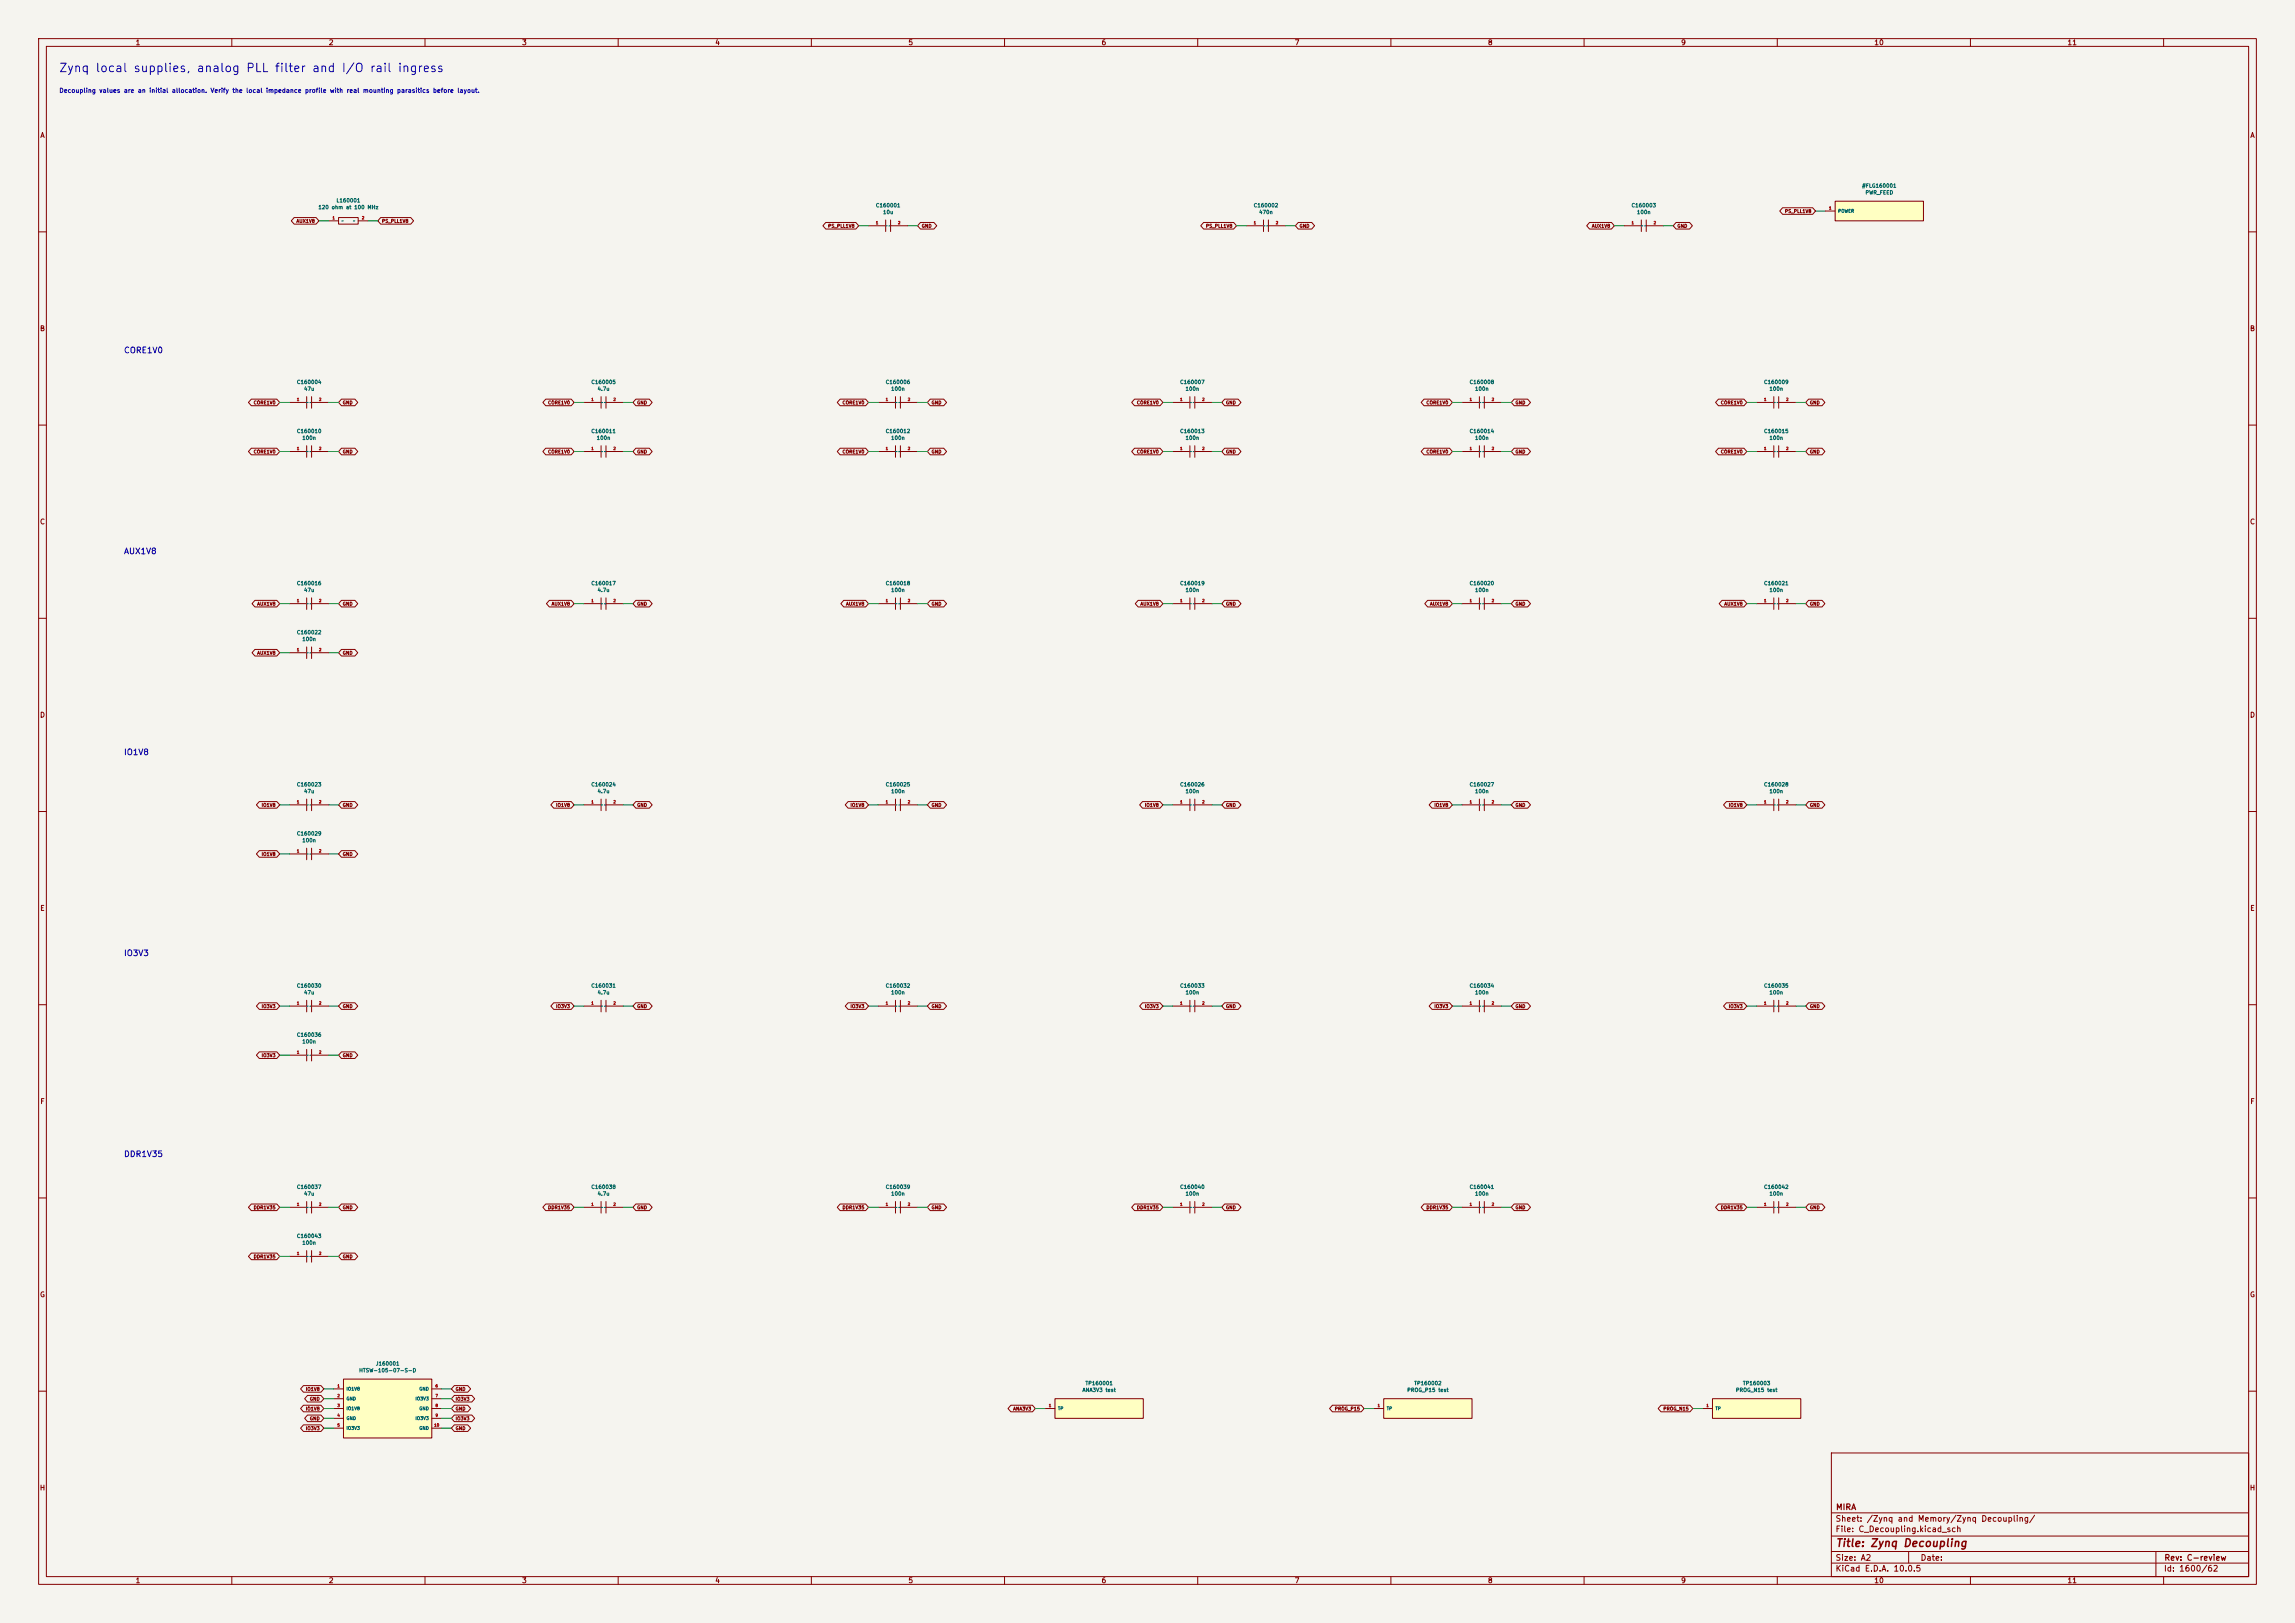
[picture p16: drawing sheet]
<svg xmlns="http://www.w3.org/2000/svg" width="594mm" height="420mm" viewBox="0 0 594 420" stroke-linecap="round" stroke-linejoin="round" font-family="sans-serif">
<defs><g id="words">
<text font-size="2.2" fill="#0000c2" x="15.1" y="19.2">Zynq local supplies, analog PLL filter and I/O rail ingress</text>
<text font-size="2" fill="#840000" x="475" y="400.8">Title: Zynq Decoupling</text>
<g font-size="1.5" fill="#0000c2">
<text x="32" y="91.8">CORE1V0</text>
<text x="32" y="143.8">AUX1V8</text>
<text x="32" y="195.8">IO1V8</text>
<text x="32" y="247.8">IO3V3</text>
<text x="32" y="299.8">DDR1V35</text>
</g>
<g font-size="1.5" fill="#840000">
<text x="475" y="394.1">Sheet: /Zynq and Memory/Zynq Decoupling/</text>
<text x="475.1" y="391.1">MIRA</text>
<text x="475" y="396.8">File: C_Decoupling.kicad_sch</text>
<text x="475" y="407">KiCad E.D.A. 10.0.5</text>
<text x="475" y="404.2">Size: A2</text>
<text x="497" y="404.2">Date:</text>
<text x="560" y="407">Id: 1600/62</text>
<text x="560.1" y="404.2">Rev: C-review</text>
</g>
<g font-size="1.3" fill="#840000">
<text x="35" y="12">1</text>
<text x="85" y="12">2</text>
<text x="135" y="12">3</text>
<text x="185" y="12">4</text>
<text x="235" y="12">5</text>
<text x="285" y="12">6</text>
<text x="335" y="12">7</text>
<text x="385" y="12">8</text>
<text x="435" y="12">9</text>
<text x="485" y="12">10</text>
<text x="535" y="12">11</text>
<text x="10.3" y="36">A</text>
<text x="582.3" y="36">A</text>
<text x="10.2" y="86">B</text>
<text x="582.2" y="86">B</text>
<text x="10.2" y="136">C</text>
<text x="582.2" y="136">C</text>
<text x="10.2" y="186">D</text>
<text x="582.2" y="186">D</text>
<text x="10.3" y="236">E</text>
<text x="582.3" y="236">E</text>
<text x="10.3" y="286">F</text>
<text x="582.3" y="286">F</text>
<text x="10.2" y="336">G</text>
<text x="582.2" y="336">G</text>
<text x="10.2" y="386">H</text>
<text x="582.2" y="386">H</text>
<text x="35" y="410">1</text>
<text x="85" y="410">2</text>
<text x="135" y="410">3</text>
<text x="185" y="410">4</text>
<text x="235" y="410">5</text>
<text x="285" y="410">6</text>
<text x="335" y="410">7</text>
<text x="385" y="410">8</text>
<text x="435" y="410">9</text>
<text x="485" y="410">10</text>
<text x="535" y="410">11</text>
</g>
<text font-size="1.2" fill="#0000c2" x="15.2" y="24.3">Decoupling values are an initial allocation. Verify the local impedance profile with real mounting parasitics before layout.</text>
<g font-size="1" fill="#006464">
<text x="87" y="52.6">L160001</text>
<text x="226.6" y="53.9">C160001</text>
<text x="324.4" y="53.9">C160002</text>
<text x="422.2" y="53.9">C160003</text>
<text x="481.9" y="48.8">#FLG160001</text>
<text x="482.7" y="50.5">PWR_FEED</text>
<text x="82.3" y="54.3">120 ohm at 100 MHz</text>
<text x="228.4" y="55.6">10u</text>
<text x="325.8" y="55.6">470n</text>
<text x="423.6" y="55.6">100n</text>
<text x="76.7" y="99.6">C160004</text>
<text x="78.6" y="101.3">47u</text>
<text x="152.9" y="99.6">C160005</text>
<text x="154.6" y="101.3">4.7u</text>
<text x="229.1" y="99.6">C160006</text>
<text x="230.5" y="101.3">100n</text>
<text x="305.3" y="99.6">C160007</text>
<text x="306.7" y="101.3">100n</text>
<text x="380.3" y="99.6">C160008</text>
<text x="381.7" y="101.3">100n</text>
<text x="456.5" y="99.6">C160009</text>
<text x="457.9" y="101.3">100n</text>
<text x="76.7" y="112.3">C160010</text>
<text x="152.9" y="112.3">C160011</text>
<text x="229.1" y="112.3">C160012</text>
<text x="305.3" y="112.3">C160013</text>
<text x="380.3" y="112.3">C160014</text>
<text x="456.5" y="112.3">C160015</text>
<text x="78.1" y="114">100n</text>
<text x="154.3" y="114">100n</text>
<text x="230.5" y="114">100n</text>
<text x="306.7" y="114">100n</text>
<text x="381.7" y="114">100n</text>
<text x="457.9" y="114">100n</text>
<text x="76.7" y="151.7">C160016</text>
<text x="78.6" y="153.4">47u</text>
<text x="152.9" y="151.7">C160017</text>
<text x="154.6" y="153.4">4.7u</text>
<text x="229.1" y="151.7">C160018</text>
<text x="230.5" y="153.4">100n</text>
<text x="305.3" y="151.7">C160019</text>
<text x="306.7" y="153.4">100n</text>
<text x="380.3" y="151.7">C160020</text>
<text x="381.7" y="153.4">100n</text>
<text x="456.5" y="151.7">C160021</text>
<text x="457.9" y="153.4">100n</text>
<text x="76.7" y="164.4">C160022</text>
<text x="78.1" y="166.1">100n</text>
<text x="76.7" y="203.7">C160023</text>
<text x="152.9" y="203.7">C160024</text>
<text x="229.1" y="203.7">C160025</text>
<text x="305.3" y="203.7">C160026</text>
<text x="380.3" y="203.7">C160027</text>
<text x="456.5" y="203.7">C160028</text>
<text x="78.6" y="205.5">47u</text>
<text x="154.6" y="205.5">4.7u</text>
<text x="230.5" y="205.5">100n</text>
<text x="306.7" y="205.5">100n</text>
<text x="381.7" y="205.5">100n</text>
<text x="457.9" y="205.5">100n</text>
<text x="76.7" y="216.4">C160029</text>
<text x="78.1" y="218.2">100n</text>
<text x="76.7" y="255.8">C160030</text>
<text x="78.6" y="257.5">47u</text>
<text x="152.9" y="255.8">C160031</text>
<text x="154.6" y="257.5">4.7u</text>
<text x="229.1" y="255.8">C160032</text>
<text x="230.5" y="257.5">100n</text>
<text x="305.3" y="255.8">C160033</text>
<text x="306.7" y="257.5">100n</text>
<text x="380.3" y="255.8">C160034</text>
<text x="381.7" y="257.5">100n</text>
<text x="456.5" y="255.8">C160035</text>
<text x="457.9" y="257.5">100n</text>
<text x="76.7" y="268.5">C160036</text>
<text x="78.1" y="270.2">100n</text>
<text x="76.7" y="307.9">C160037</text>
<text x="78.6" y="309.6">47u</text>
<text x="152.9" y="307.9">C160038</text>
<text x="154.6" y="309.6">4.7u</text>
<text x="229.1" y="307.9">C160039</text>
<text x="230.5" y="309.6">100n</text>
<text x="305.3" y="307.9">C160040</text>
<text x="306.7" y="309.6">100n</text>
<text x="380.3" y="307.9">C160041</text>
<text x="381.7" y="309.6">100n</text>
<text x="456.5" y="307.9">C160042</text>
<text x="457.9" y="309.6">100n</text>
<text x="76.7" y="320.6">C160043</text>
<text x="78.1" y="322.3">100n</text>
<text x="97.2" y="353.6">J160001</text>
<text x="92.8" y="355.3">HTSW-105-07-S-D</text>
<text x="280.8" y="358.7">TP160001</text>
<text x="365.9" y="358.7">TP160002</text>
<text x="451" y="358.7">TP160003</text>
<text x="280.1" y="360.4">ANA3V3 test</text>
<text x="364.1" y="360.4">PROG_P15 test</text>
<text x="449.2" y="360.4">PROG_N15 test</text>
</g>
<g font-size=".9" fill="#840000">
<text x="76.6" y="57.9">AUX1V8</text>
<text x="98.8" y="57.9">PS_PLL1V8</text>
<text x="214.2" y="59.1">PS_PLL1V8</text>
<text x="238.5" y="59.1">GND</text>
<text x="312" y="59.1">PS_PLL1V8</text>
<text x="336.3" y="59.1">GND</text>
<text x="411.9" y="59.1">AUX1V8</text>
<text x="434" y="59.1">GND</text>
<text x="461.9" y="55.3">PS_PLL1V8</text>
<text x="65.5" y="104.8">CORE1V0</text>
<text x="88.6" y="104.8">GND</text>
<text x="141.7" y="104.8">CORE1V0</text>
<text x="164.8" y="104.8">GND</text>
<text x="217.9" y="104.8">CORE1V0</text>
<text x="241" y="104.8">GND</text>
<text x="294.1" y="104.8">CORE1V0</text>
<text x="317.2" y="104.8">GND</text>
<text x="369.1" y="104.8">CORE1V0</text>
<text x="392.1" y="104.8">GND</text>
<text x="445.3" y="104.8">CORE1V0</text>
<text x="468.3" y="104.8">GND</text>
<text x="65.5" y="117.5">CORE1V0</text>
<text x="88.6" y="117.5">GND</text>
<text x="141.7" y="117.5">CORE1V0</text>
<text x="164.8" y="117.5">GND</text>
<text x="217.9" y="117.5">CORE1V0</text>
<text x="241" y="117.5">GND</text>
<text x="294.1" y="117.5">CORE1V0</text>
<text x="317.2" y="117.5">GND</text>
<text x="369.1" y="117.5">CORE1V0</text>
<text x="392.1" y="117.5">GND</text>
<text x="445.3" y="117.5">CORE1V0</text>
<text x="468.3" y="117.5">GND</text>
<text x="66.5" y="156.9">AUX1V8</text>
<text x="88.6" y="156.9">GND</text>
<text x="142.7" y="156.9">AUX1V8</text>
<text x="164.8" y="156.9">GND</text>
<text x="218.9" y="156.9">AUX1V8</text>
<text x="241" y="156.9">GND</text>
<text x="295.1" y="156.9">AUX1V8</text>
<text x="317.2" y="156.9">GND</text>
<text x="370" y="156.9">AUX1V8</text>
<text x="392.1" y="156.9">GND</text>
<text x="446.2" y="156.9">AUX1V8</text>
<text x="468.3" y="156.9">GND</text>
<text x="66.5" y="169.6">AUX1V8</text>
<text x="88.6" y="169.6">GND</text>
<text x="67.6" y="209">IO1V8</text>
<text x="88.6" y="209">GND</text>
<text x="143.8" y="209">IO1V8</text>
<text x="164.8" y="209">GND</text>
<text x="220" y="209">IO1V8</text>
<text x="241" y="209">GND</text>
<text x="296.2" y="209">IO1V8</text>
<text x="317.2" y="209">GND</text>
<text x="371.1" y="209">IO1V8</text>
<text x="392.1" y="209">GND</text>
<text x="447.3" y="209">IO1V8</text>
<text x="468.3" y="209">GND</text>
<text x="67.6" y="221.7">IO1V8</text>
<text x="88.6" y="221.7">GND</text>
<text x="67.6" y="261.1">IO3V3</text>
<text x="88.6" y="261.1">GND</text>
<text x="143.8" y="261.1">IO3V3</text>
<text x="164.8" y="261.1">GND</text>
<text x="220" y="261.1">IO3V3</text>
<text x="241" y="261.1">GND</text>
<text x="296.2" y="261.1">IO3V3</text>
<text x="317.2" y="261.1">GND</text>
<text x="371.1" y="261.1">IO3V3</text>
<text x="392.1" y="261.1">GND</text>
<text x="447.3" y="261.1">IO3V3</text>
<text x="468.3" y="261.1">GND</text>
<text x="67.6" y="273.8">IO3V3</text>
<text x="88.6" y="273.8">GND</text>
<text x="65.5" y="313.1">DDR1V35</text>
<text x="88.6" y="313.1">GND</text>
<text x="141.7" y="313.1">DDR1V35</text>
<text x="164.8" y="313.1">GND</text>
<text x="217.9" y="313.1">DDR1V35</text>
<text x="241" y="313.1">GND</text>
<text x="294.1" y="313.1">DDR1V35</text>
<text x="317.2" y="313.1">GND</text>
<text x="369.1" y="313.1">DDR1V35</text>
<text x="392.1" y="313.1">GND</text>
<text x="445.3" y="313.1">DDR1V35</text>
<text x="468.3" y="313.1">GND</text>
<text x="65.5" y="325.8">DDR1V35</text>
<text x="88.6" y="325.8">GND</text>
<text x="79" y="365.2">IO1V8</text>
<text x="79" y="360.1">IO1V8</text>
<text x="80.1" y="362.7">GND</text>
<text x="117.8" y="365.2">GND</text>
<text x="117.8" y="362.7">IO3V3</text>
<text x="117.8" y="360.1">GND</text>
<text x="262.1" y="365.2">ANA3V3</text>
<text x="345.4" y="365.2">PROG_P15</text>
<text x="430.4" y="365.2">PROG_N15</text>
<text x="79" y="370.3">IO3V3</text>
<text x="80.1" y="367.7">GND</text>
<text x="117.8" y="367.7">IO3V3</text>
<text x="117.8" y="370.3">GND</text>
</g>
<g font-size=".8" fill="#006464">
<text x="88.3" y="57.8">~</text>
<text x="91.3" y="57.8">~</text>
<text x="229.1" y="59">~~</text>
<text x="326.9" y="59">~~</text>
<text x="424.7" y="59">~~</text>
<text x="475.6" y="55.2">POWER</text>
<text x="79.2" y="104.8">~~</text>
<text x="155.4" y="104.8">~~</text>
<text x="231.6" y="104.8">~~</text>
<text x="307.8" y="104.8">~~</text>
<text x="382.8" y="104.8">~~</text>
<text x="459" y="104.8">~~</text>
<text x="79.2" y="117.5">~~</text>
<text x="155.4" y="117.5">~~</text>
<text x="231.6" y="117.5">~~</text>
<text x="307.8" y="117.5">~~</text>
<text x="382.8" y="117.5">~~</text>
<text x="459" y="117.5">~~</text>
<text x="79.2" y="156.8">~~</text>
<text x="155.4" y="156.8">~~</text>
<text x="231.6" y="156.8">~~</text>
<text x="307.8" y="156.8">~~</text>
<text x="382.8" y="156.8">~~</text>
<text x="459" y="156.8">~~</text>
<text x="79.2" y="169.5">~~</text>
<text x="79.2" y="208.9">~~</text>
<text x="155.4" y="208.9">~~</text>
<text x="231.6" y="208.9">~~</text>
<text x="307.8" y="208.9">~~</text>
<text x="382.8" y="208.9">~~</text>
<text x="459" y="208.9">~~</text>
<text x="79.2" y="221.6">~~</text>
<text x="79.2" y="261">~~</text>
<text x="155.4" y="261">~~</text>
<text x="231.6" y="261">~~</text>
<text x="307.8" y="261">~~</text>
<text x="382.8" y="261">~~</text>
<text x="459" y="261">~~</text>
<text x="79.2" y="273.7">~~</text>
<text x="79.2" y="313">~~</text>
<text x="155.4" y="313">~~</text>
<text x="231.6" y="313">~~</text>
<text x="307.8" y="313">~~</text>
<text x="382.8" y="313">~~</text>
<text x="459" y="313">~~</text>
<text x="79.2" y="325.7">~~</text>
<text x="89.6" y="360">IO1V8</text>
<text x="89.6" y="362.6">GND</text>
<text x="89.6" y="365.1">IO1V8</text>
<text x="107.4" y="362.6">IO3V3</text>
<text x="108.4" y="360">GND</text>
<text x="108.4" y="365.1">GND</text>
<text x="273.7" y="365.1">TP</text>
<text x="358.8" y="365.1">TP</text>
<text x="443.9" y="365.1">TP</text>
<text x="89.6" y="367.6">GND</text>
<text x="89.6" y="370.2">IO3V3</text>
<text x="107.4" y="367.6">IO3V3</text>
<text x="108.4" y="370.2">GND</text>
</g>
<g font-size=".7" fill="#a90000">
<text x="86" y="56.9">1</text>
<text x="93.6" y="56.9">2</text>
<text x="226.6" y="58.2">1</text>
<text x="232.3" y="58.2">2</text>
<text x="324.4" y="58.2">1</text>
<text x="330.1" y="58.2">2</text>
<text x="422.2" y="58.2">1</text>
<text x="427.9" y="58.2">2</text>
<text x="473.3" y="54.4">1</text>
<text x="76.7" y="103.9">1</text>
<text x="82.5" y="103.9">2</text>
<text x="152.9" y="103.9">1</text>
<text x="158.7" y="103.9">2</text>
<text x="229.1" y="103.9">1</text>
<text x="234.9" y="103.9">2</text>
<text x="305.3" y="103.9">1</text>
<text x="311.1" y="103.9">2</text>
<text x="380.3" y="103.9">1</text>
<text x="386" y="103.9">2</text>
<text x="456.5" y="103.9">1</text>
<text x="462.2" y="103.9">2</text>
<text x="76.7" y="116.6">1</text>
<text x="82.5" y="116.6">2</text>
<text x="152.9" y="116.6">1</text>
<text x="158.7" y="116.6">2</text>
<text x="229.1" y="116.6">1</text>
<text x="234.9" y="116.6">2</text>
<text x="305.3" y="116.6">1</text>
<text x="311.1" y="116.6">2</text>
<text x="380.3" y="116.6">1</text>
<text x="386" y="116.6">2</text>
<text x="456.5" y="116.6">1</text>
<text x="462.2" y="116.6">2</text>
<text x="76.7" y="156">1</text>
<text x="82.5" y="156">2</text>
<text x="152.9" y="156">1</text>
<text x="158.7" y="156">2</text>
<text x="229.1" y="156">1</text>
<text x="234.9" y="156">2</text>
<text x="305.3" y="156">1</text>
<text x="311.1" y="156">2</text>
<text x="380.3" y="156">1</text>
<text x="386" y="156">2</text>
<text x="456.5" y="156">1</text>
<text x="462.2" y="156">2</text>
<text x="76.7" y="168.7">1</text>
<text x="82.5" y="168.7">2</text>
<text x="76.7" y="208">1</text>
<text x="82.5" y="208">2</text>
<text x="152.9" y="208">1</text>
<text x="158.7" y="208">2</text>
<text x="229.1" y="208">1</text>
<text x="234.9" y="208">2</text>
<text x="305.3" y="208">1</text>
<text x="311.1" y="208">2</text>
<text x="380.3" y="208">1</text>
<text x="386" y="208">2</text>
<text x="456.5" y="208">1</text>
<text x="462.2" y="208">2</text>
<text x="76.7" y="220.7">1</text>
<text x="82.5" y="220.7">2</text>
<text x="76.7" y="260.1">1</text>
<text x="82.5" y="260.1">2</text>
<text x="152.9" y="260.1">1</text>
<text x="158.7" y="260.1">2</text>
<text x="229.1" y="260.1">1</text>
<text x="234.9" y="260.1">2</text>
<text x="305.3" y="260.1">1</text>
<text x="311.1" y="260.1">2</text>
<text x="380.3" y="260.1">1</text>
<text x="386" y="260.1">2</text>
<text x="456.5" y="260.1">1</text>
<text x="462.2" y="260.1">2</text>
<text x="76.7" y="272.8">1</text>
<text x="82.5" y="272.8">2</text>
<text x="76.7" y="312.2">1</text>
<text x="82.5" y="312.2">2</text>
<text x="152.9" y="312.2">1</text>
<text x="158.7" y="312.2">2</text>
<text x="229.1" y="312.2">1</text>
<text x="234.9" y="312.2">2</text>
<text x="305.3" y="312.2">1</text>
<text x="311.1" y="312.2">2</text>
<text x="380.3" y="312.2">1</text>
<text x="386" y="312.2">2</text>
<text x="456.5" y="312.2">1</text>
<text x="462.2" y="312.2">2</text>
<text x="76.7" y="324.9">1</text>
<text x="82.5" y="324.9">2</text>
<text x="87.2" y="359.2">1</text>
<text x="112.6" y="359.2">6</text>
<text x="87.2" y="361.7">2</text>
<text x="87.2" y="364.3">3</text>
<text x="112.6" y="361.7">7</text>
<text x="112.6" y="364.3">8</text>
<text x="271.4" y="364.3">1</text>
<text x="356.5" y="364.3">1</text>
<text x="441.6" y="364.3">1</text>
<text x="87.2" y="366.8">4</text>
<text x="87.2" y="369.3">5</text>
<text x="112.3" y="369.3">10</text>
<text x="112.6" y="366.8">9</text>
</g>
</g></defs>
<path d="M0 0h594v420h-594z" fill="#f5f4ef" stroke="#f5f4ef" stroke-width=".26"/>
<g fill="none" stroke="#840000" stroke-width=".26">
<path d="M10 10h574v400h-574zM12 12h570v396h-570zM60 10v2M110 10v2M160 10v2M210 10v2M260 10v2M310 10v2M360 10v2M410 10v2M460 10v2M510 10v2"/>
<path d="M560 10v2M85.1 57.2h2.5M87.6 56.3h5.1v1.7h-5.1zM92.7 57.2h2.5M224.8 58.4h4.4M229.2 56.9v3M230.5 58.4h4.4M230.5 56.9v3M322.6 58.4h4.4M327 56.9v3M328.3 56.9v3M328.3 58.4h4.4"/>
<path d="M420.4 58.4h4.4M424.8 56.9v3M426.1 58.4h4.4M426.1 56.9v3M10 60h2M582 60h2M10 110h2M151.1 116.8h4.5M151.1 104.1h4.5M155.6 102.6v3M155.6 115.3v3M156.8 116.8h4.5"/>
<path d="M156.8 102.6v3M156.8 115.3v3M156.8 104.1h4.5M227.3 104.1h4.5M231.8 102.6v3M233 104.1h4.5M233 102.6v3M303.5 116.8h4.5M303.5 104.1h4.5M308 102.6v3M308 115.3v3M309.2 116.8h4.5"/>
<path d="M309.2 102.6v3M309.2 115.3v3M309.2 104.1h4.5M378.5 116.8h4.4M378.5 104.1h4.4M382.9 102.6v3M382.9 115.3v3M384.2 102.6v3M384.2 115.3v3M384.2 116.8h4.4M384.2 104.1h4.4M454.7 116.8h4.4"/>
<path d="M459.1 115.3v3M460.4 116.8h4.4M460.4 115.3v3M582 110h2M74.9 156.2h4.5M79.4 154.7v3M80.6 154.7v3M80.6 156.2h4.5M151.1 156.2h4.5M155.6 154.7v3M156.8 154.7v3M156.8 156.2h4.5"/>
<path d="M227.3 156.2h4.5M231.8 154.7v3M233 156.2h4.5M233 154.7v3M303.5 156.2h4.5M308 154.7v3M309.2 154.7v3M309.2 156.2h4.5M454.7 156.2h4.4M459.1 154.7v3M460.4 154.7v3M460.4 156.2h4.4"/>
<path d="M10 160h2M74.9 168.9h4.5M79.4 167.4v3M80.6 167.4v3M80.6 168.9h4.5M582 160h2M10 210h2M79.4 219.5v3M80.6 219.5v3M151.1 208.3h4.5M155.6 206.8v3M156.8 208.3h4.5"/>
<path d="M156.8 206.8v3M303.5 208.3h4.5M308 206.8v3M309.2 208.3h4.5M309.2 206.8v3M378.5 208.3h4.4M382.9 206.8v3M384.2 206.8v3M384.2 208.3h4.4M454.7 208.3h4.4M459.1 206.8v3M460.4 208.3h4.4"/>
<path d="M460.4 206.8v3M582 210h2M74.9 221h4.5M80.6 221h4.5M79.4 258.9v3M80.6 258.9v3M231.8 258.9v3M233 258.9v3M382.9 258.9v3M384.2 258.9v3M459.1 258.9v3M460.4 258.9v3"/>
<path d="M10 260h2M74.9 260.4h4.5M80.6 260.4h4.5M227.3 260.4h4.5M233 260.4h4.5M378.5 260.4h4.4M384.2 260.4h4.4M454.7 260.4h4.4M460.4 260.4h4.4M582 260h2M10 310h2M74.9 312.4h4.5"/>
<path d="M79.4 310.9v3M80.6 310.9v3M80.6 312.4h4.5M151.1 312.4h4.5M155.6 310.9v3M156.8 310.9v3M156.8 312.4h4.5M227.3 312.4h4.5M231.8 310.9v3M233 312.4h4.5M233 310.9v3M582 310h2"/>
<path d="M74.9 325.1h4.5M79.4 323.6v3M80.6 323.6v3M80.6 325.1h4.5M10 360h2M474 376h108v32h-108zM582 360h2M474 397.5h108M474 391.5h108M60 408v2M110 408v2M160 408v2"/>
<path d="M210 408v2M260 408v2M310 408v2M360 408v2M410 408v2M460 408v2M474 404.5h108M474 401.5h108M494 401.5v3M510 408v2M558 401.5v6.5M560 408v2"/>
</g>
<path d="M88.9 356.9h22.9v15.2h-22.9z" fill="#ffffc2"/>
<path d="M86.4 359.4h2.5M88.9 356.9h22.9v15.2h-22.9zM111.8 359.4h2.5M86.4 362h2.5M86.4 364.5h2.5M86.4 367h2.5M86.4 369.6h2.5M111.8 362h2.5M111.8 364.5h2.5M111.8 367h2.5M111.8 369.6h2.5" fill="none" stroke="#840000" stroke-width=".26"/>
<path d="M273 362h22.9v5h-22.9z" fill="#ffffc2"/>
<path d="M270.5 364.5h2.5M273 362h22.9v5h-22.9z" fill="none" stroke="#840000" stroke-width=".26"/>
<path d="M475 52.1h22.8v5.1h-22.8z" fill="#ffffc2"/>
<path d="M472.4 54.6h2.6M475 52.1h22.8v5.1h-22.8zM303.5 312.4h4.5M308 310.9v3M309.2 310.9v3M309.2 312.4h4.5" fill="none" stroke="#840000" stroke-width=".26"/>
<path d="M443.2 362h22.9v5h-22.9z" fill="#ffffc2"/>
<g fill="none" stroke="#840000" stroke-width=".26">
<path d="M74.9 104.1h4.5M74.9 116.8h4.5M79.4 102.6v3M79.4 115.3v3M80.6 102.6v3M80.6 115.3v3M80.6 104.1h4.5M80.6 116.8h4.5M227.3 116.8h4.5M231.8 115.3v3M233 116.8h4.5M233 115.3v3"/>
<path d="M378.5 156.2h4.4M382.9 154.7v3M384.2 154.7v3M384.2 156.2h4.4M227.3 208.3h4.5M231.8 206.8v3M233 206.8v3M233 208.3h4.5M155.6 258.9v3M156.8 258.9v3M308 258.9v3M309.2 258.9v3"/>
<path d="M74.9 273.1h4.5M79.4 271.6v3M80.6 271.6v3M80.6 273.1h4.5M151.1 260.4h4.5M156.8 260.4h4.5M303.5 260.4h4.5M309.2 260.4h4.5M454.7 312.4h4.4M459.1 310.9v3M460.4 310.9v3M460.4 312.4h4.4"/>
<path d="M440.7 364.5h2.5M443.2 362h22.9v5h-22.9z"/>
</g>
<path d="M358.1 362h22.9v5h-22.9z" fill="#ffffc2"/>
<g fill="none" stroke="#840000" stroke-width=".26">
<path d="M76.1 56.3h5.7l.7 .9-.7 .8h-5.7l-.7-.8zM98.5 56.3h7.8l.8 .9-.8 .8h-7.8l-.7-.8zM213.7 57.6h7.8l.7 .8-.7 .9h-7.8l-.7-.9zM238.2 57.6h3.5l.8 .8-.8 .9h-3.5l-.7-.9zM311.5 57.6h7.8l.7 .8-.7 .9h-7.8l-.7-.9zM336 57.6h3.5l.8 .8-.8 .9h-3.5l-.7-.9zM411.4 57.6h5.7l.7 .8-.7 .9h-5.7l-.7-.9zM433.8 57.6h3.5l.7 .8-.7 .9h-3.5l-.7-.9zM461.4 53.8h7.8l.7 .8-.7 .9h-7.8l-.8-.9zM65 116h6.6l.8 .8-.8 .9h-6.6l-.7-.9zM65 103.3h6.6l.8 .8-.8 .9h-6.6l-.7-.9zM88.4 103.3h3.5l.7 .8-.7 .9h-3.5l-.8-.9z"/>
<path d="M88.4 116h3.5l.7 .8-.7 .9h-3.5l-.8-.9zM141.2 103.3h6.6l.8 .8-.8 .9h-6.6l-.7-.9zM141.2 116h6.6l.8 .8-.8 .9h-6.6l-.7-.9zM164.6 116h3.5l.7 .8-.7 .9h-3.5l-.8-.9zM164.6 103.3h3.5l.7 .8-.7 .9h-3.5l-.8-.9zM217.4 116h6.6l.8 .8-.8 .9h-6.6l-.7-.9zM217.4 103.3h6.6l.8 .8-.8 .9h-6.6l-.7-.9zM240.8 116h3.5l.7 .8-.7 .9h-3.5l-.8-.9zM240.8 103.3h3.5l.7 .8-.7 .9h-3.5l-.8-.9zM293.6 116h6.6l.8 .8-.8 .9h-6.6l-.7-.9zM293.6 103.3h6.6l.8 .8-.8 .9h-6.6l-.7-.9zM317 116h3.5l.7 .8-.7 .9h-3.5l-.8-.9z"/>
<path d="M317 103.3h3.5l.7 .8-.7 .9h-3.5l-.8-.9zM368.6 103.3h6.6l.7 .8-.7 .9h-6.6l-.8-.9zM368.6 116h6.6l.7 .8-.7 .9h-6.6l-.8-.9zM391.9 116h3.5l.7 .8-.7 .9h-3.5l-.7-.9zM391.9 103.3h3.5l.7 .8-.7 .9h-3.5l-.7-.9zM444.8 103.3h6.6l.7 .8-.7 .9h-6.6l-.8-.9zM444.8 116h6.6l.7 .8-.7 .9h-6.6l-.8-.9zM454.7 104.1h4.4M459.1 102.6v3M460.4 102.6v3M460.4 104.1h4.4M468.1 103.3h3.5l.7 .8-.7 .9h-3.5l-.7-.9z"/>
<path d="M468.1 116h3.5l.7 .8-.7 .9h-3.5l-.7-.9zM66 155.4h5.6l.8 .8-.8 .9h-5.6l-.8-.9zM88.4 155.4h3.5l.7 .8-.7 .9h-3.5l-.8-.9zM142.2 155.4h5.6l.8 .8-.8 .9h-5.6l-.8-.9zM164.6 155.4h3.5l.7 .8-.7 .9h-3.5l-.8-.9zM218.4 155.4h5.6l.8 .8-.8 .9h-5.6l-.8-.9zM240.8 155.4h3.5l.7 .8-.7 .9h-3.5l-.8-.9zM294.6 155.4h5.6l.8 .8-.8 .9h-5.6l-.8-.9zM317 155.4h3.5l.7 .8-.7 .9h-3.5l-.8-.9zM369.5 155.4h5.7l.7 .8-.7 .9h-5.7l-.7-.9zM391.9 155.4h3.5l.7 .8-.7 .9h-3.5l-.7-.9zM445.7 155.4h5.7l.7 .8-.7 .9h-5.7l-.7-.9z"/>
<path d="M468.1 155.4h3.5l.7 .8-.7 .9h-3.5l-.7-.9zM66 168.1h5.6l.8 .8-.8 .9h-5.6l-.8-.9zM88.4 168.1h3.5l.7 .8-.7 .9h-3.5l-.8-.9zM67.1 207.4h4.5l.8 .9-.8 .8h-4.5l-.7-.8zM74.9 208.3h4.5M79.4 206.8v3M80.6 206.8v3M80.6 208.3h4.5M88.4 207.4h3.5l.7 .9-.7 .8h-3.5l-.8-.8zM143.3 207.4h4.5l.8 .9-.8 .8h-4.5l-.7-.8zM164.6 207.4h3.5l.7 .9-.7 .8h-3.5l-.8-.8zM219.5 207.4h4.5l.8 .9-.8 .8h-4.5l-.7-.8z"/>
<path d="M240.8 207.4h3.5l.7 .9-.7 .8h-3.5l-.8-.8zM295.7 207.4h4.5l.8 .9-.8 .8h-4.5l-.7-.8zM317 207.4h3.5l.7 .9-.7 .8h-3.5l-.8-.8zM370.6 207.4h4.6l.7 .9-.7 .8h-4.6l-.7-.8zM391.9 207.4h3.5l.7 .9-.7 .8h-3.5l-.7-.8zM446.8 207.4h4.6l.7 .9-.7 .8h-4.6l-.7-.8zM468.1 207.4h3.5l.7 .9-.7 .8h-3.5l-.7-.8zM67.1 220.1h4.5l.8 .9-.8 .8h-4.5l-.7-.8zM88.4 220.1h3.5l.7 .9-.7 .8h-3.5l-.8-.8zM67.1 259.5h4.5l.8 .9-.8 .8h-4.5l-.7-.8zM88.4 259.5h3.5l.7 .9-.7 .8h-3.5l-.8-.8zM143.3 259.5h4.5l.8 .9-.8 .8h-4.5l-.7-.8z"/>
<path d="M164.6 259.5h3.5l.7 .9-.7 .8h-3.5l-.8-.8zM219.5 259.5h4.5l.8 .9-.8 .8h-4.5l-.7-.8zM240.8 259.5h3.5l.7 .9-.7 .8h-3.5l-.8-.8zM295.7 259.5h4.5l.8 .9-.8 .8h-4.5l-.7-.8zM317 259.5h3.5l.7 .9-.7 .8h-3.5l-.8-.8zM370.6 259.5h4.6l.7 .9-.7 .8h-4.6l-.7-.8zM391.9 259.5h3.5l.7 .9-.7 .8h-3.5l-.7-.8zM446.8 259.5h4.6l.7 .9-.7 .8h-4.6l-.7-.8zM468.1 259.5h3.5l.7 .9-.7 .8h-3.5l-.7-.8zM67.1 272.2h4.5l.8 .9-.8 .8h-4.5l-.7-.8zM88.4 272.2h3.5l.7 .9-.7 .8h-3.5l-.8-.8zM65 311.6h6.6l.8 .8-.8 .9h-6.6l-.7-.9z"/>
<path d="M88.4 311.6h3.5l.7 .8-.7 .9h-3.5l-.8-.9zM141.2 311.6h6.6l.8 .8-.8 .9h-6.6l-.7-.9zM164.6 311.6h3.5l.7 .8-.7 .9h-3.5l-.8-.9zM217.4 311.6h6.6l.8 .8-.8 .9h-6.6l-.7-.9zM240.8 311.6h3.5l.7 .8-.7 .9h-3.5l-.8-.9zM293.6 311.6h6.6l.8 .8-.8 .9h-6.6l-.7-.9zM317 311.6h3.5l.7 .8-.7 .9h-3.5l-.8-.9zM368.6 311.6h6.6l.7 .8-.7 .9h-6.6l-.8-.9zM378.5 312.4h4.4M382.9 310.9v3M384.2 310.9v3M384.2 312.4h4.4"/>
<path d="M391.9 311.6h3.5l.7 .8-.7 .9h-3.5l-.7-.9zM444.8 311.6h6.6l.7 .8-.7 .9h-6.6l-.8-.9zM468.1 311.6h3.5l.7 .8-.7 .9h-3.5l-.7-.9zM65 324.3h6.6l.8 .8-.8 .9h-6.6l-.7-.9zM88.4 324.3h3.5l.7 .8-.7 .9h-3.5l-.8-.9zM78.5 358.6h4.6l.7 .8-.7 .9h-4.6l-.7-.9zM117.6 358.6h3.5l.7 .8-.7 .9h-3.5l-.8-.9zM78.5 368.7h4.6l.7 .9-.7 .8h-4.6l-.7-.8zM78.5 363.6h4.6l.7 .9-.7 .8h-4.6l-.7-.8zM79.6 366.2h3.5l.7 .8-.7 .9h-3.5l-.8-.9zM79.6 361.1h3.5l.7 .9-.7 .8h-3.5l-.8-.8zM117.6 366.2h4.5l.8 .8-.8 .9h-4.5l-.8-.9z"/>
<path d="M117.6 368.7h3.5l.7 .9-.7 .8h-3.5l-.8-.8zM117.6 363.6h3.5l.7 .9-.7 .8h-3.5l-.8-.8zM117.6 361.1h4.5l.8 .9-.8 .8h-4.5l-.8-.8zM261.6 363.6h5.6l.8 .9-.8 .8h-5.6l-.7-.8zM344.9 363.6h7.4l.8 .9-.8 .8h-7.4l-.8-.8zM355.6 364.5h2.5M358.1 362h22.9v5h-22.9zM429.9 363.6h7.5l.7 .9-.7 .8h-7.5l-.7-.8z"/>
</g>
<g fill="none" stroke="#009600" stroke-width=".26">
<path d="M82.5 57.2h2.6M95.2 57.2h2.6M222.2 58.4h2.6M234.9 58.4h2.6M320 58.4h2.6M332.7 58.4h2.6M417.8 58.4h2.6M430.5 58.4h2.6M469.9 54.6h2.5M72.4 116.8h2.5M72.4 104.1h2.5M85.1 116.8h2.5"/>
<path d="M85.1 104.1h2.5M148.6 116.8h2.5M148.6 104.1h2.5M161.3 116.8h2.5M161.3 104.1h2.5M224.8 116.8h2.5M224.8 104.1h2.5M237.5 116.8h2.5M237.5 104.1h2.5M301 116.8h2.5M301 104.1h2.5M313.7 116.8h2.5"/>
<path d="M313.7 104.1h2.5M375.9 116.8h2.6M375.9 104.1h2.6M388.6 116.8h2.6M388.6 104.1h2.6M452.1 116.8h2.6M452.1 104.1h2.6M464.8 116.8h2.6M464.8 104.1h2.6M72.4 156.2h2.5M85.1 156.2h2.5M148.6 156.2h2.5"/>
<path d="M161.3 156.2h2.5M224.8 156.2h2.5M237.5 156.2h2.5M301 156.2h2.5M313.7 156.2h2.5M375.9 156.2h2.6M388.6 156.2h2.6M452.1 156.2h2.6M464.8 156.2h2.6M72.4 168.9h2.5M85.1 168.9h2.5M72.4 208.3h2.5"/>
<path d="M85.1 208.3h2.5M148.6 208.3h2.5M161.3 208.3h2.5M224.8 208.3h2.5M237.5 208.3h2.5M301 208.3h2.5M313.7 208.3h2.5M375.9 208.3h2.6M388.6 208.3h2.6M452.1 208.3h2.6M464.8 208.3h2.6M72.4 221h2.5"/>
<path d="M85.1 221h2.5M72.4 260.4h2.5M72.4 273.1h2.5M85.1 260.4h2.5M85.1 273.1h2.5M148.6 260.4h2.5M161.3 260.4h2.5M224.8 260.4h2.5M237.5 260.4h2.5M301 260.4h2.5M313.7 260.4h2.5M375.9 260.4h2.6"/>
<path d="M388.6 260.4h2.6M452.1 260.4h2.6M464.8 260.4h2.6M72.4 312.4h2.5M85.1 312.4h2.5M148.6 312.4h2.5M161.3 312.4h2.5M224.8 312.4h2.5M237.5 312.4h2.5M301 312.4h2.5M313.7 312.4h2.5M375.9 312.4h2.6"/>
<path d="M388.6 312.4h2.6M452.1 312.4h2.6M464.8 312.4h2.6M72.4 325.1h2.5M85.1 325.1h2.5M83.8 359.4h2.6M114.3 359.4h2.5M83.8 364.5h2.6M83.8 369.6h2.6M83.8 367h2.6M83.8 362h2.6M114.3 364.5h2.5"/>
<path d="M114.3 369.6h2.5M114.3 367h2.5M114.3 362h2.5M268 364.5h2.5M353.1 364.5h2.5M438.1 364.5h2.6"/>
</g>
<use href="#words"/>
</svg>
